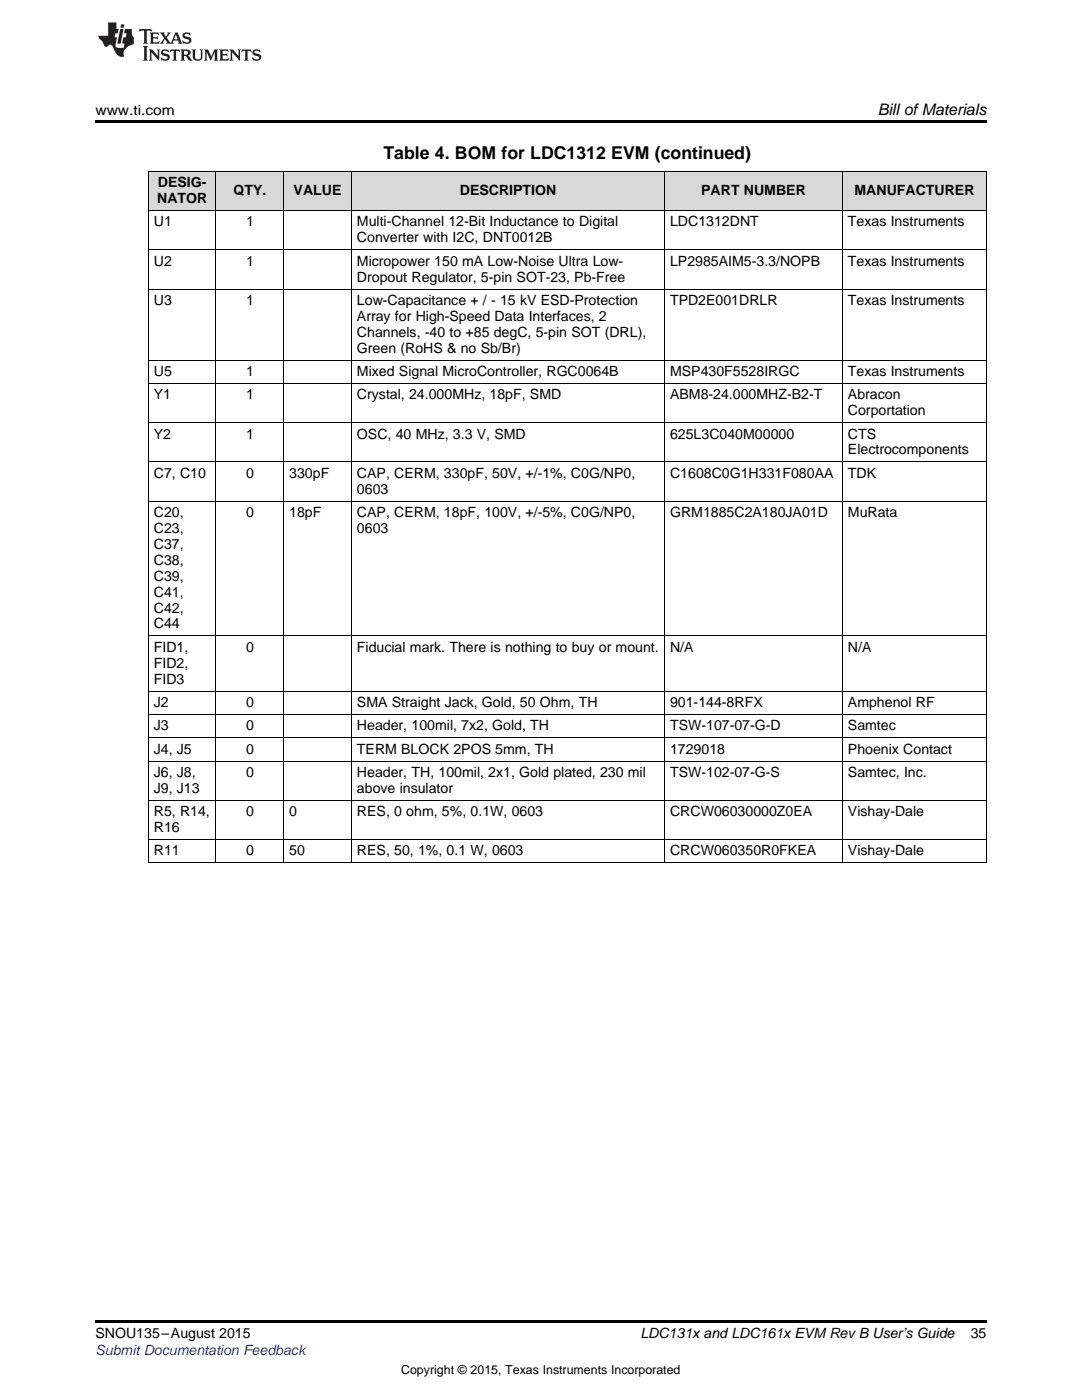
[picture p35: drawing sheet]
<svg xmlns="http://www.w3.org/2000/svg" width="216mm" height="279mm" viewBox="0 0 216 279" stroke-linecap="round" stroke-linejoin="round" font-family="sans-serif">
<defs><g id="words">
<text font-size="3.5" x="76.5" y="31.8">Table 4. BOM for LDC1312 EVM (continued)</text>
<text font-size="3.2" x="175.2" y="23">Bill ofMaterials</text>
<g font-size="2.8">
<text x="19" y="23">www.ti.com</text>
<text x="31.4" y="40.5">NATOR</text>
<text x="31.5" y="37.4">DESIG-</text>
<text x="46.6" y="38.9">QTY.</text>
<text x="58.6" y="38.9">VALUE</text>
<text x="91.8" y="38.9">DESCRIPTION</text>
<text x="139.9" y="38.9">PART NUMBER</text>
<text x="170.5" y="38.9">MANUFACTURER</text>
<text x="30.7" y="45.2">U1</text>
<text x="49.1" y="45.2">1</text>
<text x="71.2" y="45.2">Multi-Channel 12-Bit Inductance to Digital</text>
<text x="133.7" y="45.2">LDC1312DNT</text>
<text x="169.2" y="45.2">Texas Instruments</text>
<text x="30.7" y="53">U2</text>
<text x="49.1" y="53">1</text>
<text x="71.2" y="48.4">Converter with I2C, DNT0012B</text>
<text x="71.2" y="53">Micropower 150 mA Low-Noise Ultra Low-</text>
<text x="133.7" y="53">LP2985AIM5-3.3/NOPB</text>
<text x="169.2" y="53">Texas Instruments</text>
<text x="71.2" y="56.2">Dropout Regulator, 5-pin SOT-23, Pb-Free</text>
<text x="30.7" y="60.9">U3</text>
<text x="49.1" y="60.9">1</text>
<text x="71.2" y="60.9">Low-Capacitance + / - 15 kV ESD-Protection</text>
<text x="71.2" y="64">Array for High-Speed Data Interfaces, 2</text>
<text x="133.7" y="60.9">TPD2E001DRLR</text>
<text x="169.2" y="60.9">Texas Instruments</text>
<text x="71.2" y="67.2">Channels, -40 to +85 degC, 5-pin SOT (DRL),</text>
<text x="71.2" y="70.4">Green (RoHS &amp; no Sb/Br)</text>
<text x="30.7" y="75">U5</text>
<text x="49.1" y="75">1</text>
<text x="71.2" y="75">Mixed Signal MicroController, RGC0064B</text>
<text x="133.7" y="75">MSP430F5528IRGC</text>
<text x="169.2" y="75">Texas Instruments</text>
<text x="30.7" y="79.7">Y1</text>
<text x="49.1" y="79.7">1</text>
<text x="71.2" y="79.7">Crystal, 24.000MHz, 18pF, SMD</text>
<text x="133.7" y="79.7">ABM8-24.000MHZ-B2-T</text>
<text x="169.2" y="79.7">Abracon</text>
<text x="169.2" y="82.9">Corportation</text>
<text x="30.7" y="87.5">Y2</text>
<text x="49.1" y="87.5">1</text>
<text x="71.2" y="87.5">OSC, 40 MHz, 3.3 V, SMD</text>
<text x="133.7" y="87.5">625L3C040M00000</text>
<text x="169.2" y="87.5">CTS</text>
<text x="30.7" y="95.4">C7, C10</text>
<text x="49.1" y="95.4">0</text>
<text x="57.7" y="95.4">330pF</text>
<text x="71.2" y="95.4">CAP, CERM, 330pF, 50V, +/-1%, C0G/NP0,</text>
<text x="133.7" y="95.4">C1608C0G1H331F080AA</text>
<text x="169.2" y="90.7">Electrocomponents</text>
<text x="169.2" y="95.4">TDK</text>
<text x="71.2" y="98.5">0603</text>
<text x="30.7" y="103.2">C20,</text>
<text x="30.7" y="106.4">C23,</text>
<text x="49.1" y="103.2">0</text>
<text x="57.7" y="103.2">18pF</text>
<text x="71.2" y="103.2">CAP, CERM, 18pF, 100V, +/-5%, C0G/NP0,</text>
<text x="71.2" y="106.4">0603</text>
<text x="133.7" y="103.2">GRM1885C2A180JA01D</text>
<text x="169.2" y="103.2">MuRata</text>
<text x="30.7" y="109.5">C37,</text>
<text x="30.7" y="112.7">C38,</text>
<text x="30.7" y="115.9">C39,</text>
<text x="30.7" y="119.1">C41,</text>
<text x="30.7" y="122.2">C42,</text>
<text x="30.7" y="125.4">C44</text>
<text x="30.7" y="130.1">FID1,</text>
<text x="49.1" y="130.1">0</text>
<text x="71.2" y="130.1">Fiducial mark. There is nothing to buy or mount.</text>
<text x="133.7" y="130.1">N/A</text>
<text x="169.2" y="130.1">N/A</text>
<text x="30.7" y="133.2">FID2,</text>
<text x="30.7" y="136.4">FID3</text>
<text x="30.7" y="141.1">J2</text>
<text x="49.1" y="141.1">0</text>
<text x="71.2" y="141.1">SMA Straight Jack, Gold, 50 Ohm, TH</text>
<text x="133.7" y="141.1">901-144-8RFX</text>
<text x="169.2" y="141.1">Amphenol RF</text>
<text x="30.7" y="145.7">J3</text>
<text x="49.1" y="145.7">0</text>
<text x="71.2" y="145.7">Header, 100mil, 7x2, Gold, TH</text>
<text x="133.7" y="145.7">TSW-107-07-G-D</text>
<text x="169.2" y="145.7">Samtec</text>
<text x="30.7" y="150.4">J4, J5</text>
<text x="30.7" y="155">J6, J8,</text>
<text x="49.1" y="150.4">0</text>
<text x="49.1" y="155">0</text>
<text x="71.2" y="150.4">TERM BLOCK 2POS 5mm, TH</text>
<text x="71.2" y="155">Header, TH, 100mil, 2x1, Gold plated, 230 mil</text>
<text x="133.7" y="150.4">1729018</text>
<text x="133.7" y="155">TSW-102-07-G-S</text>
<text x="169.2" y="150.4">Phoenix Contact</text>
<text x="169.2" y="155">Samtec, Inc.</text>
<text x="30.7" y="158.2">J9, J13</text>
<text x="71.2" y="158.2">above insulator</text>
<text x="30.7" y="162.9">R5, R14,</text>
<text x="30.7" y="166.1">R16</text>
<text x="49.1" y="162.9">0</text>
<text x="57.7" y="162.9">0</text>
<text x="71.2" y="162.9">RES, 0 ohm, 5%, 0.1W, 0603</text>
<text x="133.7" y="162.9">CRCW06030000Z0EA</text>
<text x="169.2" y="162.9">Vishay-Dale</text>
<text x="30.7" y="170.7">R11</text>
<text x="49.1" y="170.7">0</text>
<text x="57.7" y="170.7">50</text>
<text x="71.2" y="170.7">RES, 50, 1%, 0.1 W, 0603</text>
<text x="133.7" y="170.7">CRCW060350R0FKEA</text>
<text x="169.2" y="170.7">Vishay-Dale</text>
<text x="19" y="267.1">SNOU135–August 2015</text>
<text x="127.8" y="267.1">LDC131x and LDC161x EVM Rev B User’s Guide</text>
<text x="193.7" y="267">35</text>
</g>
<text font-size="2.8" fill="#00f" x="19" y="270.4">Submit Documentation Feedback</text>
<text font-size="2.5" x="80" y="274.2">Copyright © 2015, Texas Instruments Incorporated</text>
</g></defs>
<g fill="#d8d8d8">
<path d="M29.6 34.3h13.5v7.8h-13.5z"/>
<path d="M43.1 34.3h13.6v7.8h-13.6z"/>
<path d="M56.7 34.3h13.5v7.8h-13.5z"/>
<path d="M70.2 34.3h62.4v7.8h-62.4z"/>
<path d="M132.6 34.3h35.5v7.8h-35.5z"/>
<path d="M168.1 34.3h28.7v7.8h-28.7z"/>
</g>
<path d="M19 24h177.8v.6h-177.8zM19 263.5h177.8v.6h-177.8z" fill="#000"/>
<g fill="none" stroke="#000" stroke-width=".2">
<path d="M29.6 34.2h167.2M29.7 34.3v138M43.1 34.3v138M56.6 34.3v138M70.1 34.3v138M132.6 34.3v138M168.1 34.3v138M196.8 34.3v138M29.6 57.7h167.2M29.6 49.9h167.2M29.6 42h167.2M29.6 76.5h167.2"/>
<path d="M29.6 71.9h167.2M29.6 92.2h167.2M29.6 84.4h167.2M29.6 100h167.2M29.6 137.9h167.2M29.6 126.9h167.2M29.6 159.7h167.2M29.6 151.9h167.2M29.6 147.2h167.2M29.6 142.6h167.2M29.6 172.2h167.2M29.6 167.6h167.2"/>
</g>
<g fill="#231f20">
<path d="M27.8 5.8l-.1 .6 .5-.3h.5l.1 .2v2.1l-.3 .3h1l-.2-.3v-2.1v-.2h.6l.4 .3-.1-.6zM29.9 6.5l.2 .4v1.5l-.2 .3h1.8l.1-.5a1.04 1.04 0 0 1-1.2 .1v-.6h.5l.4 .2v-.7l-.4 .2h-.5v-.6h.8l.3 .2-.1-.5zM31.9 6.5l.9 1.1-1 1.1h.9l-.2-.2 .4-.7 .5 .7-.2 .2h1.5l-.2-.2 .1-.4h.9l.2 .4-.2 .2h.9l-.2-.3-.7-1.9h-.5l-.9 2.1-.8-1.1 .8-1h-.8l.2 .3-.4 .5-.4-.6 .2-.2zM35.1 6.9l.4 .9h-.8zM36.6 6.6a.63 .63 0 0 0-.2 .7 .63 .63 0 0 0 .6 .4l.6 .2 .2 .2a.75 .75 0 0 1-.8 .4 .75 .75 0 0 1-.6-.5l.1 .7 .2-.1a1.11 1.11 0 0 0 1.5-.5 1.13 1.13 0 0 0-1.3-.9v-.3a1.04 1.04 0 0 1 1.1 .2l-.1-.6-.2 .1-.5-.1zM28.5 9.2l.3 .3v2.2l-.3 .4h1l-.2-.4v-2.2l.2-.3zM29.7 9.9l.2 .3v1.5l-.2 .4h.7l-.2-.4v-1.3l1.6 1.7v-1.9l.2-.3h-.7l.2 .3v.9l-1.1-1.2zM32.3 10a.62 .62 0 0 0-.2 .7 .62 .62 0 0 0 .6 .4l.6 .2 .2 .2a.76 .76 0 0 1-.8 .4 .76 .76 0 0 1-.6-.5l.1 .7 .2-.1a1.11 1.11 0 0 0 1.5-.6 1.13 1.13 0 0 0-1.3-.8v-.3a1.04 1.04 0 0 1 1.1 .1l-.1-.5-.2 .1-.5-.2zM34 9.9l-.1 .6a.61 .61 0 0 1 .7-.3l.1 1.5-.3 .4h1l-.3-.4 .1-1.5a.63 .63 0 0 1 .7 .3l-.1-.6zM36 9.9l.2 .3v1.5l-.2 .4h.9l-.2-.2v-.7l.6 .2a.76 .76 0 0 0 1.1 .6l-1-.9a.58 .58 0 0 0 .6-.6 .58 .58 0 0 0-.5-.6zM36.7 10.2l.1-.1a.45 .45 0 0 1 .6 .1 .45 .45 0 0 1 .1 .5l-.8 .2zM38.2 9.9l.2 .2a2.17 2.17 0 0 0 .4 1.9 .99 .99 0 0 0 1.6-.7v-1.1l.2-.3h-.7l.1 .2a1.92 1.92 0 0 1-.1 1.7 .6 .6 0 0 1-1-.5v-1.1l.2-.3zM40.7 9.9l.2 .3v1.5l-.2 .4h.7l-.2-.4v-1.4l.8 1.8 .9-1.8v1.4l-.2 .4h.9l-.3-.4v-1.5l.3-.3h-.8l-.6 1.4-.7-1.4zM43.7 9.9l.3 .3v1.5l-.3 .4h1.9l.1-.6a1.04 1.04 0 0 1-1.3 .2v-.6h.6l.4 .1v-.6l-.4 .2h-.6l.1-.6h.7l.4 .2-.1-.5zM45.8 9.9l.2 .3v1.5l-.2 .4h.8l-.3-.4v-1.3l1.6 1.7v-1.9l.2-.3h-.7l.2 .3v.9l-1.1-1.2zM48.3 9.9l-.1 .6a.61 .61 0 0 1 .7-.3v1.5l-.2 .4h.9l-.2-.4v-1.5a.63 .63 0 0 1 .8 .3l-.1-.6zM50.6 10a.62 .62 0 0 0-.2 .7 .62 .62 0 0 0 .6 .4l.6 .2 .1 .2a.76 .76 0 0 1-.7 .4 .76 .76 0 0 1-.6-.5l.1 .7 .1-.1a1.11 1.11 0 0 0 1.5-.6 1.13 1.13 0 0 0-1.2-.8l-.1-.3a1.04 1.04 0 0 1 1.2 .1l-.2-.5-.1 .1-.5-.2z"/>
<path d="M21.6 4.5v2.6h-2l.1 .4 .8 .9a.91 .91 0 0 0 .9 .9 .56 .56 0 0 1 .5-.4 .56 .56 0 0 1 .5 .3l.4 .8a1.53 1.53 0 0 0 2 1.3 1.54 1.54 0 0 1 1-2.1l.9-.4-.1-1.4a1.52 1.52 0 0 1-.3-1.6h-1.4l-.1 .9h.5l-.2 .8h-.5l-.2 .9v.2l.4 .1-.1 .9a1.93 1.93 0 0 1-1.6-.3l.2-1.8h-.4l.1-.8h.5l.2-.9h-.5v-1.3zM24 5.8l-.6 2.9h.7l.5-2.9zM24.2 4.9l-.2 .6h.7l.1-.6z"/>
</g>
<use href="#words"/>
</svg>
